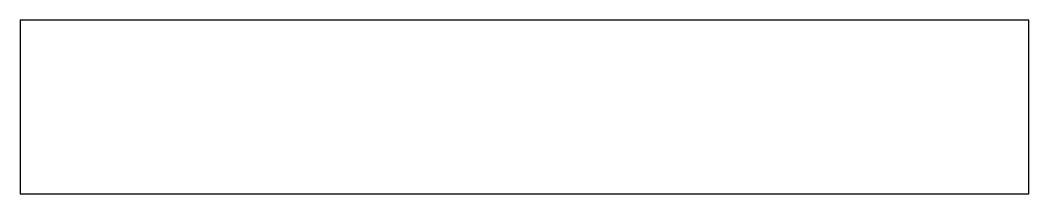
# Model space of a CAD drawing. Header units: millimetres. Extents: x -47 to 47, y -8.1 to 8.1.
import ezdxf

# ---------------------------------------------------------------- set-up
doc = ezdxf.new("R2010")
doc.units = ezdxf.units.MM

msp = doc.modelspace()

# ---------------------------------------------------------------- linework, layer by layer
for p, q in [((47, 8.1), (-47, 8.1)), ((-47, 8.1), (-47, -8.1)), ((47, -8.1), (47, 8.1)), ((-47, -8.1), (47, -8.1))]:
    msp.add_line(p, q)

doc.saveas('drawing.dxf')
